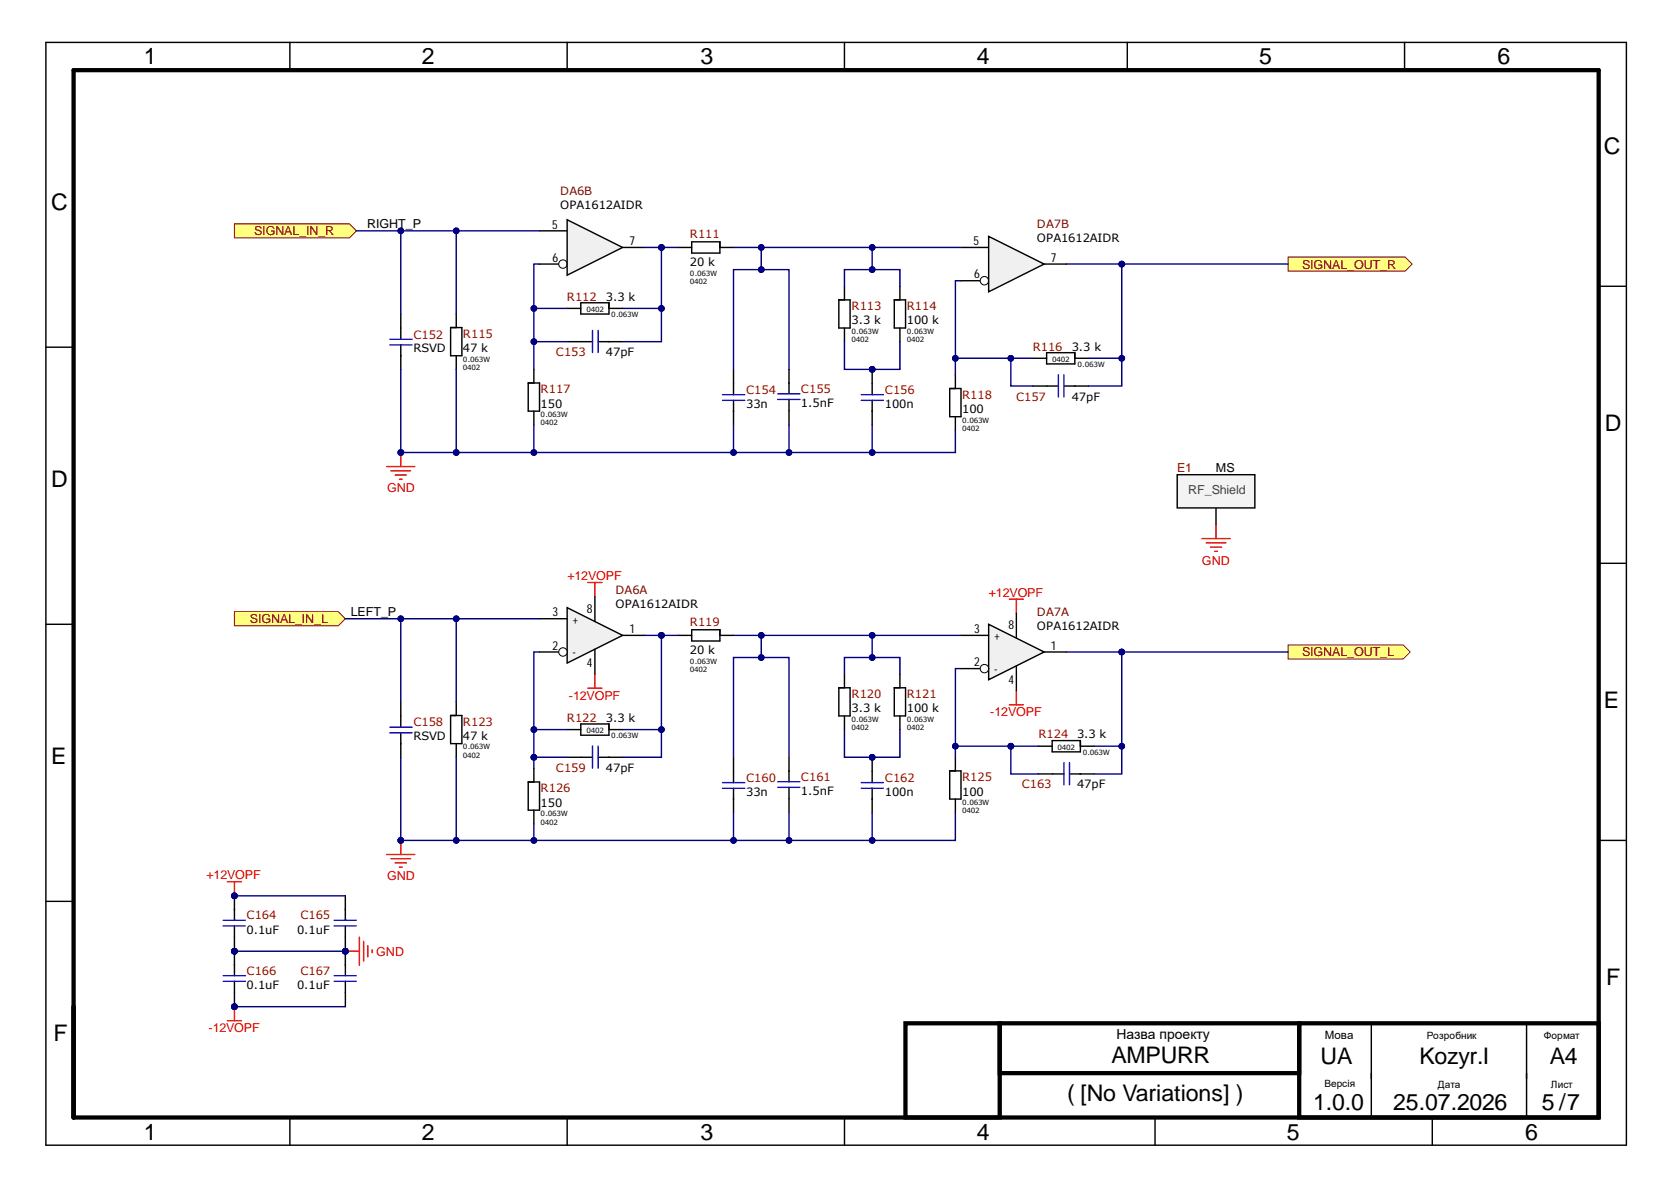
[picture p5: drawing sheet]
<svg xmlns="http://www.w3.org/2000/svg" width="297mm" height="210mm" viewBox="0 0 297 210" stroke-linecap="round" stroke-linejoin="round" font-family="sans-serif">
<defs><g id="words">
<g font-size="4.1">
<text x="25.5" y="11.4">1</text>
<text x="74.9" y="11.4">2</text>
<text x="124.3" y="11.4">3</text>
<text x="173.3" y="11.4">4</text>
<text x="223.4" y="11.4">5</text>
<text x="265.7" y="11.4">6</text>
<text x="284.6" y="27.4">C</text>
<text x="9.1" y="37.2">C</text>
<text x="284.8" y="76.4">D</text>
<text x="9.1" y="86.4">D</text>
<text x="284.6" y="125.7">E</text>
<text x="9.1" y="135.5">E</text>
<text x="285" y="174.8">F</text>
<text x="9.5" y="184.7">F</text>
<text x="197.2" y="188.6">AMPURR</text>
<text x="234.3" y="188.8">UA</text>
<text x="251.9" y="188.8">Kozyr.I</text>
<text x="275" y="188.8">A4</text>
<text x="189.3" y="195.3">( [No Variations] )</text>
<text x="233" y="197">1.0.0</text>
<text x="247.2" y="197">25.07.2026</text>
<text x="273.6" y="197">5 /7</text>
<text x="25.5" y="202.2">1</text>
<text x="74.9" y="202.2">2</text>
<text x="124.3" y="202.2">3</text>
<text x="173.3" y="202.2">4</text>
<text x="228.3" y="202.2">5</text>
<text x="270.6" y="202.2">6</text>
</g>
<text font-size="2.5" x="198.1" y="184.3">Назва проекту</text>
<g font-size="2.2" fill="#800000">
<text x="45.1" y="41.7">SIGNAL_IN_R</text>
<text x="231" y="47.7">SIGNAL_OUT_R</text>
<text x="44.3" y="110.6">SIGNAL_IN_L</text>
<text x="231" y="116.5">SIGNAL_OUT_L</text>
</g>
<g font-size="2.2">
<text x="65.1" y="40.5">RIGHT_P</text>
<text x="98" y="40.6">5</text>
<text x="98.1" y="46.4">6</text>
<text x="111.7" y="43.4">7</text>
<text x="172.8" y="43.4">5</text>
<text x="186.5" y="46.4">7</text>
<text x="172.8" y="49.4">6</text>
<text x="215.7" y="83.8">MS</text>
<text x="62.3" y="109.4">LEFT_P</text>
<text x="98.1" y="109.4">3</text>
<text x="101.6" y="110.6">+</text>
<text x="104.1" y="108.7">8</text>
<text x="111.7" y="112.3">1</text>
<text x="172.8" y="112.3">3</text>
<text x="176.4" y="113.5">+</text>
<text x="178.9" y="111.7">8</text>
<text x="98.1" y="115.3">2</text>
<text x="101.6" y="116.5">-</text>
<text x="104.1" y="118.4">4</text>
<text x="172.8" y="118.3">2</text>
<text x="176.4" y="119.4">-</text>
<text x="186.5" y="115.3">1</text>
<text x="178.9" y="121.4">4</text>
</g>
<text font-size="2.2" fill="#980000" x="208.9" y="83.8">E1</text>
<g font-size="2.2" fill="#f00">
<text x="68.7" y="87.3">GND</text>
<text x="213.3" y="100.2">GND</text>
<text x="100.7" y="103">+12VOPF</text>
<text x="175.5" y="105.9">+12VOPF</text>
<text x="100.9" y="124.2">-12VOPF</text>
<text x="175.7" y="127.1">-12VOPF</text>
<text x="36.6" y="156">+12VOPF</text>
<text x="68.7" y="156.2">GND</text>
<text x="66.7" y="169.6">GND</text>
<text x="37" y="183.2">-12VOPF</text>
</g>
<text font-size="2.2" fill="#434343" x="210.8" y="87.7">RF_Shield</text>
<g font-size="2" fill="#800000">
<text x="99.4" y="34.6">DA6B</text>
<text x="184" y="40.5">DA7B</text>
<text x="109.2" y="105.4">DA6A</text>
<text x="184" y="109.3">DA7A</text>
</g>
<g font-size="2">
<text x="99.4" y="37.1">OPA1612AIDR</text>
<text x="122.4" y="47.2">20 k</text>
<text x="184" y="43">OPA1612AIDR</text>
<text x="107.5" y="53.3">3.3 k</text>
<text x="151.1" y="57.6">3.3 k</text>
<text x="160.9" y="57.6">100 k</text>
<text x="73.3" y="62.5">RSVD</text>
<text x="82.1" y="62.5">47 k</text>
<text x="107.5" y="63.2">47pF</text>
<text x="190.2" y="62.2">3.3 k</text>
<text x="190.2" y="71.1">47pF</text>
<text x="95.9" y="72.4">150</text>
<text x="132.4" y="72.4">33n</text>
<text x="142.1" y="72.3">1.5nF</text>
<text x="157" y="72.4">100n</text>
<text x="170.7" y="73.3">100</text>
<text x="109.2" y="107.9">OPA1612AIDR</text>
<text x="184" y="111.8">OPA1612AIDR</text>
<text x="122.4" y="116.1">20 k</text>
<text x="73.3" y="131.4">RSVD</text>
<text x="82.1" y="131.3">47 k</text>
<text x="107.5" y="128.1">3.3 k</text>
<text x="151.1" y="126.4">3.3 k</text>
<text x="160.9" y="126.4">100 k</text>
<text x="191.1" y="131">3.3 k</text>
<text x="107.5" y="136.9">47pF</text>
<text x="95.9" y="143.1">150</text>
<text x="132.4" y="141.2">33n</text>
<text x="142.1" y="141.1">1.5nF</text>
<text x="157" y="141.2">100n</text>
<text x="170.7" y="141.2">100</text>
<text x="191.1" y="139.9">47pF</text>
<text x="43.7" y="165.7">0.1uF</text>
<text x="52.7" y="165.7">0.1uF</text>
<text x="43.7" y="175.5">0.1uF</text>
<text x="52.7" y="175.5">0.1uF</text>
<text x="235.1" y="184.3">Мова</text>
</g>
<g font-size="2" fill="#980000">
<text x="122.4" y="42.3">R111</text>
<text x="100.6" y="53.3">R112</text>
<text x="151.1" y="55">R113</text>
<text x="160.9" y="55">R114</text>
<text x="73.3" y="60.1">C152</text>
<text x="82.1" y="60">R115</text>
<text x="98.6" y="63.2">C153</text>
<text x="183.2" y="62.2">R116</text>
<text x="95.9" y="69.8">R117</text>
<text x="132.4" y="69.9">C154</text>
<text x="142.1" y="69.7">C155</text>
<text x="157" y="69.9">C156</text>
<text x="170.7" y="70.8">R118</text>
<text x="180.3" y="71.1">C157</text>
<text x="122.4" y="111.1">R119</text>
<text x="151.1" y="123.9">R120</text>
<text x="160.9" y="123.9">R121</text>
<text x="73.3" y="128.9">C158</text>
<text x="82.1" y="128.8">R123</text>
<text x="100.6" y="128.1">R122</text>
<text x="184.3" y="131">R124</text>
<text x="98.6" y="136.9">C159</text>
<text x="95.9" y="140.6">R126</text>
<text x="132.4" y="138.7">C160</text>
<text x="142.1" y="138.5">C161</text>
<text x="157" y="138.7">C162</text>
<text x="170.7" y="138.6">R125</text>
<text x="181.3" y="139.9">C163</text>
<text x="43.7" y="163.1">C164</text>
<text x="53.3" y="163.1">C165</text>
<text x="43.7" y="172.9">C166</text>
<text x="53.3" y="172.9">C167</text>
</g>
<g font-size="1.8">
<text x="253.2" y="184.3">Розробник</text>
<text x="273.9" y="184.3">Формат</text>
<text x="235" y="192.8">Версія</text>
<text x="255.2" y="193.1">Дата</text>
<text x="275.2" y="193">Лист</text>
</g>
<g font-size="1.3">
<text x="122.4" y="48.9">0.063W</text>
<text x="122.4" y="50.5">0402</text>
<text x="104.1" y="55.4">0402</text>
<text x="108.5" y="56.2">0.063W</text>
<text x="151.1" y="59.2">0.063W</text>
<text x="160.9" y="59.2">0.063W</text>
<text x="82.1" y="64.2">0.063W</text>
<text x="82.1" y="65.7">0402</text>
<text x="151.1" y="60.8">0402</text>
<text x="160.9" y="60.8">0402</text>
<text x="186.7" y="64.2">0402</text>
<text x="191.2" y="65.1">0.063W</text>
<text x="95.9" y="74">0.063W</text>
<text x="95.9" y="75.5">0402</text>
<text x="170.7" y="75">0.063W</text>
<text x="170.7" y="76.5">0402</text>
<text x="122.4" y="117.7">0.063W</text>
<text x="122.4" y="119.3">0402</text>
<text x="104.1" y="130.1">0402</text>
<text x="108.5" y="130.9">0.063W</text>
<text x="151.1" y="128.1">0.063W</text>
<text x="151.1" y="129.6">0402</text>
<text x="160.9" y="128.1">0.063W</text>
<text x="160.9" y="129.6">0402</text>
<text x="82.1" y="133">0.063W</text>
<text x="82.1" y="134.5">0402</text>
<text x="187.6" y="133">0402</text>
<text x="192.1" y="133.9">0.063W</text>
<text x="170.7" y="142.9">0.063W</text>
<text x="95.9" y="144.8">0.063W</text>
<text x="95.9" y="146.3">0402</text>
<text x="170.7" y="144.3">0402</text>
</g>
</g></defs>
<path d="M13.1 12.4h270.6v185.9h-270.6zM160.7 181.6h16.7v16.7h-16.7zM177.4 181.6h53.1v8.8h-53.1zM230.5 181.6h53.2v16.7h-53.2z" fill="none" stroke="#000" stroke-width=".76"/>
<g fill="none" stroke="#000" stroke-width=".25">
<path d="M8.1 7.5h280.5v195.7h-280.5zM51.4 7.5v4.9M100.6 7.5v4.9M149.8 7.5v4.9M190.2 12.4h4.9M200 7.5v4.9M249.2 7.5v4.9M283.7 50.8h4.9M8.1 61.6h5M283.7 100h4.9M8.1 110.8h5M8.1 159.9h5"/>
<path d="M283.7 149.1h4.9M51.4 198.3v4.9M100.6 198.3v4.9M149.8 198.3v4.9M205 198.3v4.9M243.3 181.6v16.7M254.1 198.3v4.9M270.9 181.6v16.7"/>
</g>
<path d="M41.6 39.7h20.4l1.2 1.3-1.2 1.2h-20.4z" fill-rule="evenodd" fill="#ffff80"/>
<path d="M41.6 39.7h20.4l1.2 1.3-1.2 1.2h-20.4z" fill="none" stroke="#800000" stroke-width=".18"/>
<path d="M228.6 45.6h20.7l1.3 1.3-1.3 1.2h-20.7z" fill-rule="evenodd" fill="#ffff80"/>
<path d="M228.6 45.6h20.7l1.3 1.3-1.3 1.2h-20.7z" fill="none" stroke="#800000" stroke-width=".18"/>
<path d="M41.6 108.5h18.4l1.3 1.3-1.3 1.2h-18.4z" fill-rule="evenodd" fill="#ffff80"/>
<path d="M41.6 108.5h18.4l1.3 1.3-1.3 1.2h-18.4z" fill="none" stroke="#800000" stroke-width=".18"/>
<circle cx="61.3" cy="168.8" r=".5" fill="#000080"/>
<circle cx="61.3" cy="168.8" r=".5" fill="none" stroke="#000080" stroke-width=".18"/>
<path d="M61.3 168.8v2.5M61.3 176.1v2.5" fill="none" stroke="#000" stroke-width=".25"/>
<circle cx="61.3" cy="168.8" r=".5" fill="#000080"/>
<circle cx="61.3" cy="168.8" r=".5" fill="none" stroke="#000080" stroke-width=".18"/>
<path d="M61.3 171.1v2M61.3 174.1v2" fill="none" stroke="#000" stroke-width=".25"/>
<path d="M59.3 174.1h3.9M59.3 173.1h3.9" fill="none" stroke="#150cd4" stroke-width=".25"/>
<circle cx="61.3" cy="168.8" r=".5" fill="#000080"/>
<circle cx="61.3" cy="168.8" r=".5" fill="none" stroke="#000080" stroke-width=".18"/>
<path d="M61.3 166.3v2.5" fill="none" stroke="#000" stroke-width=".25"/>
<circle cx="61.3" cy="168.8" r=".5" fill="#000080"/>
<circle cx="61.3" cy="168.8" r=".5" fill="none" stroke="#000080" stroke-width=".18"/>
<path d="M61.3 158.9v4.4M61.3 164.3v2" fill="none" stroke="#000" stroke-width=".25"/>
<path d="M59.3 164.3h3.9M59.3 163.3h3.9" fill="none" stroke="#150cd4" stroke-width=".25"/>
<path d="M41.6 178.6v2.5M40.3 181.1h2.5" fill="none" stroke="#f00" stroke-width=".25"/>
<circle cx="41.6" cy="178.6" r=".5" fill="#000080"/>
<circle cx="41.6" cy="178.6" r=".5" fill="none" stroke="#000080" stroke-width=".18"/>
<path d="M40.3 156.4h2.5M41.6 156.4v2.5" fill="none" stroke="#f00" stroke-width=".25"/>
<circle cx="41.6" cy="158.9" r=".5" fill="#000080"/>
<circle cx="41.6" cy="158.9" r=".5" fill="none" stroke="#000080" stroke-width=".18"/>
<circle cx="41.6" cy="178.6" r=".5" fill="#000080"/>
<circle cx="41.6" cy="178.6" r=".5" fill="none" stroke="#000080" stroke-width=".18"/>
<circle cx="41.6" cy="168.8" r=".5" fill="#000080"/>
<circle cx="41.6" cy="168.8" r=".5" fill="none" stroke="#000080" stroke-width=".18"/>
<path d="M41.6 176.1v2.5" fill="none" stroke="#000" stroke-width=".25"/>
<circle cx="41.6" cy="178.6" r=".5" fill="#000080"/>
<circle cx="41.6" cy="178.6" r=".5" fill="none" stroke="#000080" stroke-width=".18"/>
<path d="M41.6 168.8v2.5" fill="none" stroke="#000" stroke-width=".25"/>
<circle cx="41.6" cy="168.8" r=".5" fill="#000080"/>
<circle cx="41.6" cy="168.8" r=".5" fill="none" stroke="#000080" stroke-width=".18"/>
<path d="M41.6 171.1v2M41.6 174.1v2" fill="none" stroke="#000" stroke-width=".25"/>
<path d="M39.6 174.1h3.9M39.6 173.1h3.9" fill="none" stroke="#150cd4" stroke-width=".25"/>
<circle cx="41.6" cy="168.8" r=".5" fill="#000080"/>
<circle cx="41.6" cy="168.8" r=".5" fill="none" stroke="#000080" stroke-width=".18"/>
<circle cx="41.6" cy="158.9" r=".5" fill="#000080"/>
<circle cx="41.6" cy="158.9" r=".5" fill="none" stroke="#000080" stroke-width=".18"/>
<path d="M41.6 166.3v2.5" fill="none" stroke="#000" stroke-width=".25"/>
<circle cx="41.6" cy="168.8" r=".5" fill="#000080"/>
<circle cx="41.6" cy="168.8" r=".5" fill="none" stroke="#000080" stroke-width=".18"/>
<path d="M41.6 158.9v2.5" fill="none" stroke="#000" stroke-width=".25"/>
<circle cx="41.6" cy="158.9" r=".5" fill="#000080"/>
<circle cx="41.6" cy="158.9" r=".5" fill="none" stroke="#000080" stroke-width=".18"/>
<path d="M41.6 161.3v2M41.6 164.3v2" fill="none" stroke="#000" stroke-width=".25"/>
<path d="M39.6 164.3h3.9M39.6 163.3h3.9" fill="none" stroke="#150cd4" stroke-width=".25"/>
<path d="M179.1 106.3h2.5M180.3 106.3v2.5M179.1 125.1h2.5M180.3 122.6v2.5" fill="none" stroke="#f00" stroke-width=".25"/>
<path d="M175.4 110.8l9.9 4.9-9.9 4.9z" fill="#f0f0f0"/>
<path d="M170.5 118.6h4.9M175.4 110.8l9.9 4.9-9.9 4.9z" fill="none" stroke="#000" stroke-width=".25"/>
<circle cx="174.7" cy="118.6" r=".75" fill="#f8fcff"/>
<circle cx="174.7" cy="118.6" r=".75" fill="none" stroke="#000" stroke-width=".18"/>
<path d="M170.5 112.7h4.9M180.3 108.8v4.4M180.3 118.1v4.5M185.3 115.7h3.9" fill="none" stroke="#000" stroke-width=".25"/>
<path d="M68.6 82.8h5M69.4 83.5h3.5M70.1 84.3h2M70.9 85h.5M71.1 80.3v2.5" fill="none" stroke="#f00" stroke-width=".25"/>
<circle cx="71.1" cy="80.3" r=".5" fill="#000080"/>
<circle cx="71.1" cy="80.3" r=".5" fill="none" stroke="#000080" stroke-width=".18"/>
<path d="M71.1 55.7v4.5M80 58.1h2v5h-2zM81 55.7v2.4M100.6 54.7h2.4M103.1 53.7h5v2h-5zM108.1 54.7h2.4M71.1 61.2v4.3M81 63.1v2.4M93.7 68h2v5h-2zM94.7 65.5v2.4M94.7 73v2.4" fill="none" stroke="#000" stroke-width=".25"/>
<path d="M69.2 60.2h3.9M69.2 61.2h3.9" fill="none" stroke="#150cd4" stroke-width=".25"/>
<path d="M61.3 168.8h2.5M63.8 166.3v5M64.5 167v3.5M65.3 167.8v2M66 168.5v.5" fill="none" stroke="#f00" stroke-width=".25"/>
<circle cx="61.3" cy="168.8" r=".5" fill="#000080"/>
<circle cx="61.3" cy="168.8" r=".5" fill="none" stroke="#000080" stroke-width=".18"/>
<path d="M95.7 46.9h4.9" fill="none" stroke="#000" stroke-width=".25"/>
<circle cx="99.9" cy="46.9" r=".75" fill="#f8fcff"/>
<circle cx="99.9" cy="46.9" r=".75" fill="none" stroke="#000" stroke-width=".18"/>
<path d="M95.7 41h4.9M110.5 43.9h3.9" fill="none" stroke="#000" stroke-width=".25"/>
<path d="M100.6 39l9.9 4.9-9.9 4.9z" fill="#f0f0f0"/>
<g fill="none" stroke="#000" stroke-width=".25">
<path d="M100.6 39l9.9 4.9-9.9 4.9zM120.3 43.9h2.4M122.7 42.9h5v2h-5zM127.7 43.9h2.5M148.8 53.2h2v5h-2zM149.8 50.8v2.4M149.8 58.2v2.4M158.7 53.2h2v5h-2zM159.7 50.8v2.4M159.7 58.2v2.4M170.5 49.8h4.9M140 65.5v4.4"/>
<path d="M140 70.9v4.5M168.5 68.9h2v5h-2zM169.5 66.5v2.4M169.5 73.9v2.5M183.3 63.6h2.4M185.7 62.6h5v2h-5zM190.7 63.6h2.4"/>
</g>
<path d="M138 70.9h3.9M138 69.9h3.9" fill="none" stroke="#150cd4" stroke-width=".25"/>
<path d="M104.3 103.4h2.5M105.6 103.4v2.5M105.6 119.6v2.5M104.3 122.1h2.5" fill="none" stroke="#f00" stroke-width=".25"/>
<circle cx="174.7" cy="49.8" r=".75" fill="#f8fcff"/>
<circle cx="174.7" cy="49.8" r=".75" fill="none" stroke="#000" stroke-width=".18"/>
<path d="M170.5 43.9h4.9M185.3 46.9h3.9" fill="none" stroke="#000" stroke-width=".25"/>
<path d="M175.4 41.9l9.9 5-9.9 4.9z" fill="#f0f0f0"/>
<path d="M175.4 41.9l9.9 5-9.9 4.9z" fill="none" stroke="#000" stroke-width=".25"/>
<path d="M68.6 151.6h5M69.4 152.4h3.5M70.1 153.1h2M70.9 153.9h.5M71.1 149.1v2.5" fill="none" stroke="#f00" stroke-width=".25"/>
<circle cx="71.1" cy="149.1" r=".5" fill="#000080"/>
<circle cx="71.1" cy="149.1" r=".5" fill="none" stroke="#000080" stroke-width=".18"/>
<path d="M71.1 124.5v4.5M71.1 130v4.4M80 127h2v4.9h-2zM81 124.5v2.4M81 132v2.4M93.7 138.8h2v4.9h-2zM94.7 136.3v2.4M100.6 129.5h2.4M103.1 128.5h5v2h-5zM108.1 129.5h2.4M94.7 143.8v2.4" fill="none" stroke="#000" stroke-width=".25"/>
<path d="M69.2 129h3.9M69.2 130h3.9" fill="none" stroke="#150cd4" stroke-width=".25"/>
<path d="M100.6 107.8l9.9 4.9-9.9 4.9z" fill="#f0f0f0"/>
<path d="M95.7 115.7h4.9M100.6 107.8l9.9 4.9-9.9 4.9z" fill="none" stroke="#000" stroke-width=".25"/>
<circle cx="99.9" cy="115.7" r=".75" fill="#f8fcff"/>
<circle cx="99.9" cy="115.7" r=".75" fill="none" stroke="#000" stroke-width=".18"/>
<g fill="none" stroke="#000" stroke-width=".25">
<path d="M100.6 60.6h4.5M106.1 60.6h4.4M130.2 65.5v4.5M130.2 71v4.4M183.3 68.5h4.5M188.8 68.5h4.3M95.7 109.8h4.9M105.6 105.9v4.4M105.6 115.2v4.4M110.5 112.7h3.9M120.3 112.7h2.4M122.7 111.7h5v2h-5z"/>
<path d="M127.7 112.7h2.5M149.8 119.6v2.4M159.7 119.6v2.4M100.6 134.4h4.5M106.1 134.4h4.4M130.2 134.4v4.5M130.2 139.9v4.3M140 134.4v4.3M140 139.7v4.5M148.8 122h2v5h-2zM149.8 127v2.5M158.7 122h2v5h-2z"/>
<path d="M159.7 127v2.5M168.5 136.8h2v5h-2zM169.5 134.4v2.4M184.3 132.4h2.4M184.3 137.3h4.5M186.7 131.4h5v2h-5zM189.8 137.3h4.3M191.7 132.4h2.4M169.5 141.8v2.4"/>
</g>
<g fill="none" stroke="#150cd4" stroke-width=".25">
<path d="M105.1 58.6v4M106.1 58.6v4M128.2 70h4M128.2 71h4M187.8 66.5v3.9M188.8 66.5v3.9M105.1 132.4v3.9M106.1 132.4v3.9M128.2 138.9h4M128.2 139.9h4M138 139.7h3.9M138 138.7h3.9"/>
<path d="M188.8 135.3v4M189.8 135.3v4"/>
</g>
<circle cx="154.8" cy="65.5" r=".5" fill="#000080"/>
<circle cx="154.8" cy="65.5" r=".5" fill="none" stroke="#000080" stroke-width=".18"/>
<path d="M154.8 65.5v2.5" fill="none" stroke="#000" stroke-width=".25"/>
<circle cx="154.8" cy="65.5" r=".5" fill="#000080"/>
<circle cx="154.8" cy="65.5" r=".5" fill="none" stroke="#000080" stroke-width=".18"/>
<path d="M154.8 68v2M154.8 71v4.4" fill="none" stroke="#000" stroke-width=".25"/>
<path d="M152.8 70h4M152.8 71h4" fill="none" stroke="#150cd4" stroke-width=".25"/>
<circle cx="154.8" cy="134.4" r=".5" fill="#000080"/>
<circle cx="154.8" cy="134.4" r=".5" fill="none" stroke="#000080" stroke-width=".18"/>
<path d="M154.8 134.4v2.5" fill="none" stroke="#000" stroke-width=".25"/>
<circle cx="154.8" cy="134.4" r=".5" fill="#000080"/>
<circle cx="154.8" cy="134.4" r=".5" fill="none" stroke="#000080" stroke-width=".18"/>
<path d="M154.8 136.9v2M154.8 139.9v4.3" fill="none" stroke="#000" stroke-width=".25"/>
<path d="M152.8 138.9h4M152.8 139.9h4" fill="none" stroke="#150cd4" stroke-width=".25"/>
<path d="M228.6 114.4h20.4l1.2 1.3-1.2 1.2h-20.4z" fill-rule="evenodd" fill="#ffff80"/>
<path d="M228.6 114.4h20.4l1.2 1.3-1.2 1.2h-20.4z" fill="none" stroke="#800000" stroke-width=".18"/>
<path d="M215.8 90.1v3" fill="none" stroke="#000" stroke-width=".25"/>
<path d="M208.9 84.2h13.8v5.9h-13.8z" fill-rule="evenodd" fill="#f3f3f3"/>
<path d="M208.9 84.2h13.8v5.9h-13.8z" fill="none" stroke="#000" stroke-width=".25"/>
<path d="M213.3 95.6h5M214 96.3h3.5M214.8 97.1h2M215.5 97.8h.5M215.8 93.1v2.5" fill="none" stroke="#f00" stroke-width=".25"/>
<path d="M41.6 178.6h19.7" fill="none" stroke="#000080" stroke-width=".25"/>
<circle cx="41.6" cy="178.6" r=".5" fill="#000080"/>
<circle cx="41.6" cy="178.6" r=".5" fill="none" stroke="#000080" stroke-width=".18"/>
<path d="M41.6 158.9h19.7" fill="none" stroke="#000080" stroke-width=".25"/>
<circle cx="41.6" cy="158.9" r=".5" fill="#000080"/>
<circle cx="41.6" cy="158.9" r=".5" fill="none" stroke="#000080" stroke-width=".18"/>
<path d="M41.6 168.8h19.7" fill="none" stroke="#000080" stroke-width=".25"/>
<circle cx="61.3" cy="168.8" r=".5" fill="#000080"/>
<circle cx="61.3" cy="168.8" r=".5" fill="none" stroke="#000080" stroke-width=".18"/>
<circle cx="41.6" cy="168.8" r=".5" fill="#000080"/>
<circle cx="41.6" cy="168.8" r=".5" fill="none" stroke="#000080" stroke-width=".18"/>
<path d="M71.1 65.5v14.8" fill="none" stroke="#000080" stroke-width=".25"/>
<circle cx="71.1" cy="80.3" r=".5" fill="#000080"/>
<circle cx="71.1" cy="80.3" r=".5" fill="none" stroke="#000080" stroke-width=".18"/>
<path d="M71.1 41v14.7" fill="none" stroke="#000080" stroke-width=".25"/>
<circle cx="71.1" cy="41" r=".5" fill="#000080"/>
<circle cx="71.1" cy="41" r=".5" fill="none" stroke="#000080" stroke-width=".18"/>
<path d="M199 46.9h29.6" fill="none" stroke="#000080" stroke-width=".25"/>
<circle cx="199" cy="46.9" r=".5" fill="#000080"/>
<circle cx="199" cy="46.9" r=".5" fill="none" stroke="#000080" stroke-width=".18"/>
<path d="M117.4 43.9v10.8h-6.9" fill="none" stroke="#000080" stroke-width=".25"/>
<circle cx="117.4" cy="54.7" r=".5" fill="#000080"/>
<circle cx="117.4" cy="54.7" r=".5" fill="none" stroke="#000080" stroke-width=".18"/>
<circle cx="117.4" cy="43.9" r=".5" fill="#000080"/>
<circle cx="117.4" cy="43.9" r=".5" fill="none" stroke="#000080" stroke-width=".18"/>
<path d="M95.7 46.9h-1v18.6" fill="none" stroke="#000080" stroke-width=".25"/>
<circle cx="94.7" cy="60.6" r=".5" fill="#000080"/>
<circle cx="94.7" cy="60.6" r=".5" fill="none" stroke="#000080" stroke-width=".18"/>
<circle cx="94.7" cy="54.7" r=".5" fill="#000080"/>
<circle cx="94.7" cy="54.7" r=".5" fill="none" stroke="#000080" stroke-width=".18"/>
<path d="M130.2 43.9h40.3" fill="none" stroke="#000080" stroke-width=".25"/>
<circle cx="135.1" cy="43.9" r=".5" fill="#000080"/>
<circle cx="135.1" cy="43.9" r=".5" fill="none" stroke="#000080" stroke-width=".18"/>
<circle cx="154.8" cy="43.9" r=".5" fill="#000080"/>
<circle cx="154.8" cy="43.9" r=".5" fill="none" stroke="#000080" stroke-width=".18"/>
<path d="M169.5 76.4v3.9h-98.4" fill="none" stroke="#000080" stroke-width=".25"/>
<circle cx="71.1" cy="80.3" r=".5" fill="#000080"/>
<circle cx="71.1" cy="80.3" r=".5" fill="none" stroke="#000080" stroke-width=".18"/>
<circle cx="81" cy="80.3" r=".5" fill="#000080"/>
<circle cx="81" cy="80.3" r=".5" fill="none" stroke="#000080" stroke-width=".18"/>
<circle cx="94.7" cy="80.3" r=".5" fill="#000080"/>
<circle cx="94.7" cy="80.3" r=".5" fill="none" stroke="#000080" stroke-width=".18"/>
<circle cx="130.2" cy="80.3" r=".5" fill="#000080"/>
<circle cx="130.2" cy="80.3" r=".5" fill="none" stroke="#000080" stroke-width=".18"/>
<circle cx="140" cy="80.3" r=".5" fill="#000080"/>
<circle cx="140" cy="80.3" r=".5" fill="none" stroke="#000080" stroke-width=".18"/>
<circle cx="154.8" cy="80.3" r=".5" fill="#000080"/>
<circle cx="154.8" cy="80.3" r=".5" fill="none" stroke="#000080" stroke-width=".18"/>
<path d="M117.4 43.9h2.9" fill="none" stroke="#000080" stroke-width=".25"/>
<circle cx="117.4" cy="43.9" r=".5" fill="#000080"/>
<circle cx="117.4" cy="43.9" r=".5" fill="none" stroke="#000080" stroke-width=".18"/>
<path d="M130.2 75.4v4.9" fill="none" stroke="#000080" stroke-width=".25"/>
<circle cx="130.2" cy="80.3" r=".5" fill="#000080"/>
<circle cx="130.2" cy="80.3" r=".5" fill="none" stroke="#000080" stroke-width=".18"/>
<path d="M140 75.4v4.9" fill="none" stroke="#000080" stroke-width=".25"/>
<circle cx="140" cy="80.3" r=".5" fill="#000080"/>
<circle cx="140" cy="80.3" r=".5" fill="none" stroke="#000080" stroke-width=".18"/>
<path d="M135.1 43.9v3.9" fill="none" stroke="#000080" stroke-width=".25"/>
<circle cx="135.1" cy="47.8" r=".5" fill="#000080"/>
<circle cx="135.1" cy="47.8" r=".5" fill="none" stroke="#000080" stroke-width=".18"/>
<circle cx="135.1" cy="43.9" r=".5" fill="#000080"/>
<circle cx="135.1" cy="43.9" r=".5" fill="none" stroke="#000080" stroke-width=".18"/>
<path d="M149.8 50.8v-3h9.9v3" fill="none" stroke="#000080" stroke-width=".25"/>
<circle cx="154.8" cy="47.8" r=".5" fill="#000080"/>
<circle cx="154.8" cy="47.8" r=".5" fill="none" stroke="#000080" stroke-width=".18"/>
<path d="M130.2 65.5v-17.7h9.8v17.7" fill="none" stroke="#000080" stroke-width=".25"/>
<circle cx="135.1" cy="47.8" r=".5" fill="#000080"/>
<circle cx="135.1" cy="47.8" r=".5" fill="none" stroke="#000080" stroke-width=".18"/>
<path d="M154.8 43.9v3.9" fill="none" stroke="#000080" stroke-width=".25"/>
<circle cx="154.8" cy="47.8" r=".5" fill="#000080"/>
<circle cx="154.8" cy="47.8" r=".5" fill="none" stroke="#000080" stroke-width=".18"/>
<circle cx="154.8" cy="43.9" r=".5" fill="#000080"/>
<circle cx="154.8" cy="43.9" r=".5" fill="none" stroke="#000080" stroke-width=".18"/>
<path d="M169.5 63.6v2.9" fill="none" stroke="#000080" stroke-width=".25"/>
<circle cx="169.5" cy="63.6" r=".5" fill="#000080"/>
<circle cx="169.5" cy="63.6" r=".5" fill="none" stroke="#000080" stroke-width=".18"/>
<path d="M170.5 49.8h-1v13.8h13.8" fill="none" stroke="#000080" stroke-width=".25"/>
<circle cx="179.4" cy="63.6" r=".5" fill="#000080"/>
<circle cx="179.4" cy="63.6" r=".5" fill="none" stroke="#000080" stroke-width=".18"/>
<circle cx="169.5" cy="63.6" r=".5" fill="#000080"/>
<circle cx="169.5" cy="63.6" r=".5" fill="none" stroke="#000080" stroke-width=".18"/>
<path d="M189.2 46.9h9.8" fill="none" stroke="#000080" stroke-width=".25"/>
<circle cx="199" cy="46.9" r=".5" fill="#000080"/>
<circle cx="199" cy="46.9" r=".5" fill="none" stroke="#000080" stroke-width=".18"/>
<path d="M199 46.9v16.7h-5.9" fill="none" stroke="#000080" stroke-width=".25"/>
<circle cx="199" cy="46.9" r=".5" fill="#000080"/>
<circle cx="199" cy="46.9" r=".5" fill="none" stroke="#000080" stroke-width=".18"/>
<circle cx="199" cy="63.6" r=".5" fill="#000080"/>
<circle cx="199" cy="63.6" r=".5" fill="none" stroke="#000080" stroke-width=".18"/>
<path d="M94.7 75.4v4.9" fill="none" stroke="#000080" stroke-width=".25"/>
<circle cx="94.7" cy="80.3" r=".5" fill="#000080"/>
<circle cx="94.7" cy="80.3" r=".5" fill="none" stroke="#000080" stroke-width=".18"/>
<path d="M114.4 43.9h3" fill="none" stroke="#000080" stroke-width=".25"/>
<circle cx="117.4" cy="43.9" r=".5" fill="#000080"/>
<circle cx="117.4" cy="43.9" r=".5" fill="none" stroke="#000080" stroke-width=".18"/>
<path d="M61.3 109.8h34.4" fill="none" stroke="#000080" stroke-width=".25"/>
<circle cx="81" cy="109.8" r=".5" fill="#000080"/>
<circle cx="81" cy="109.8" r=".5" fill="none" stroke="#000080" stroke-width=".18"/>
<circle cx="71.1" cy="109.8" r=".5" fill="#000080"/>
<circle cx="71.1" cy="109.8" r=".5" fill="none" stroke="#000080" stroke-width=".18"/>
<path d="M71.1 134.4v14.7" fill="none" stroke="#000080" stroke-width=".25"/>
<circle cx="71.1" cy="149.1" r=".5" fill="#000080"/>
<circle cx="71.1" cy="149.1" r=".5" fill="none" stroke="#000080" stroke-width=".18"/>
<path d="M71.1 109.8v14.7" fill="none" stroke="#000080" stroke-width=".25"/>
<circle cx="71.1" cy="109.8" r=".5" fill="#000080"/>
<circle cx="71.1" cy="109.8" r=".5" fill="none" stroke="#000080" stroke-width=".18"/>
<path d="M199 115.7h29.6" fill="none" stroke="#000080" stroke-width=".25"/>
<circle cx="199" cy="115.7" r=".5" fill="#000080"/>
<circle cx="199" cy="115.7" r=".5" fill="none" stroke="#000080" stroke-width=".18"/>
<path d="M95.7 115.7h-1v18.7" fill="none" stroke="#000080" stroke-width=".25"/>
<circle cx="94.7" cy="134.4" r=".5" fill="#000080"/>
<circle cx="94.7" cy="134.4" r=".5" fill="none" stroke="#000080" stroke-width=".18"/>
<circle cx="94.7" cy="129.4" r=".5" fill="#000080"/>
<circle cx="94.7" cy="129.4" r=".5" fill="none" stroke="#000080" stroke-width=".18"/>
<path d="M130.2 112.7h40.3" fill="none" stroke="#000080" stroke-width=".25"/>
<circle cx="135.1" cy="112.7" r=".5" fill="#000080"/>
<circle cx="135.1" cy="112.7" r=".5" fill="none" stroke="#000080" stroke-width=".18"/>
<circle cx="154.8" cy="112.7" r=".5" fill="#000080"/>
<circle cx="154.8" cy="112.7" r=".5" fill="none" stroke="#000080" stroke-width=".18"/>
<path d="M169.5 144.2v4.9h-98.4" fill="none" stroke="#000080" stroke-width=".25"/>
<circle cx="71.1" cy="149.1" r=".5" fill="#000080"/>
<circle cx="71.1" cy="149.1" r=".5" fill="none" stroke="#000080" stroke-width=".18"/>
<circle cx="81" cy="149.1" r=".5" fill="#000080"/>
<circle cx="81" cy="149.1" r=".5" fill="none" stroke="#000080" stroke-width=".18"/>
<circle cx="94.7" cy="149.1" r=".5" fill="#000080"/>
<circle cx="94.7" cy="149.1" r=".5" fill="none" stroke="#000080" stroke-width=".18"/>
<circle cx="130.2" cy="149.1" r=".5" fill="#000080"/>
<circle cx="130.2" cy="149.1" r=".5" fill="none" stroke="#000080" stroke-width=".18"/>
<circle cx="140" cy="149.1" r=".5" fill="#000080"/>
<circle cx="140" cy="149.1" r=".5" fill="none" stroke="#000080" stroke-width=".18"/>
<circle cx="154.8" cy="149.1" r=".5" fill="#000080"/>
<circle cx="154.8" cy="149.1" r=".5" fill="none" stroke="#000080" stroke-width=".18"/>
<path d="M117.4 112.7h2.9" fill="none" stroke="#000080" stroke-width=".25"/>
<circle cx="117.4" cy="112.7" r=".5" fill="#000080"/>
<circle cx="117.4" cy="112.7" r=".5" fill="none" stroke="#000080" stroke-width=".18"/>
<path d="M130.2 144.2v4.9" fill="none" stroke="#000080" stroke-width=".25"/>
<circle cx="130.2" cy="149.1" r=".5" fill="#000080"/>
<circle cx="130.2" cy="149.1" r=".5" fill="none" stroke="#000080" stroke-width=".18"/>
<path d="M140 144.2v4.9" fill="none" stroke="#000080" stroke-width=".25"/>
<circle cx="140" cy="149.1" r=".5" fill="#000080"/>
<circle cx="140" cy="149.1" r=".5" fill="none" stroke="#000080" stroke-width=".18"/>
<path d="M135.1 112.7v4" fill="none" stroke="#000080" stroke-width=".25"/>
<circle cx="135.1" cy="116.7" r=".5" fill="#000080"/>
<circle cx="135.1" cy="116.7" r=".5" fill="none" stroke="#000080" stroke-width=".18"/>
<circle cx="135.1" cy="112.7" r=".5" fill="#000080"/>
<circle cx="135.1" cy="112.7" r=".5" fill="none" stroke="#000080" stroke-width=".18"/>
<path d="M149.8 119.6v-2.9h9.9v2.9" fill="none" stroke="#000080" stroke-width=".25"/>
<circle cx="154.8" cy="116.7" r=".5" fill="#000080"/>
<circle cx="154.8" cy="116.7" r=".5" fill="none" stroke="#000080" stroke-width=".18"/>
<path d="M130.2 134.4v-17.7h9.8v17.7" fill="none" stroke="#000080" stroke-width=".25"/>
<circle cx="135.1" cy="116.7" r=".5" fill="#000080"/>
<circle cx="135.1" cy="116.7" r=".5" fill="none" stroke="#000080" stroke-width=".18"/>
<path d="M154.8 112.7v4" fill="none" stroke="#000080" stroke-width=".25"/>
<circle cx="154.8" cy="116.7" r=".5" fill="#000080"/>
<circle cx="154.8" cy="116.7" r=".5" fill="none" stroke="#000080" stroke-width=".18"/>
<circle cx="154.8" cy="112.7" r=".5" fill="#000080"/>
<circle cx="154.8" cy="112.7" r=".5" fill="none" stroke="#000080" stroke-width=".18"/>
<path d="M169.5 132.4v2" fill="none" stroke="#000080" stroke-width=".25"/>
<circle cx="169.5" cy="132.4" r=".5" fill="#000080"/>
<circle cx="169.5" cy="132.4" r=".5" fill="none" stroke="#000080" stroke-width=".18"/>
<path d="M170.5 118.6h-1v13.8h9.9" fill="none" stroke="#000080" stroke-width=".25"/>
<circle cx="179.4" cy="132.4" r=".5" fill="#000080"/>
<circle cx="179.4" cy="132.4" r=".5" fill="none" stroke="#000080" stroke-width=".18"/>
<circle cx="169.5" cy="132.4" r=".5" fill="#000080"/>
<circle cx="169.5" cy="132.4" r=".5" fill="none" stroke="#000080" stroke-width=".18"/>
<path d="M189.2 115.7h9.8" fill="none" stroke="#000080" stroke-width=".25"/>
<circle cx="199" cy="115.7" r=".5" fill="#000080"/>
<circle cx="199" cy="115.7" r=".5" fill="none" stroke="#000080" stroke-width=".18"/>
<path d="M199 115.7v16.7h-4.9" fill="none" stroke="#000080" stroke-width=".25"/>
<circle cx="199" cy="115.7" r=".5" fill="#000080"/>
<circle cx="199" cy="115.7" r=".5" fill="none" stroke="#000080" stroke-width=".18"/>
<circle cx="199" cy="132.4" r=".5" fill="#000080"/>
<circle cx="199" cy="132.4" r=".5" fill="none" stroke="#000080" stroke-width=".18"/>
<path d="M94.7 146.2v2.9" fill="none" stroke="#000080" stroke-width=".25"/>
<circle cx="94.7" cy="149.1" r=".5" fill="#000080"/>
<circle cx="94.7" cy="149.1" r=".5" fill="none" stroke="#000080" stroke-width=".18"/>
<path d="M114.4 112.7h3" fill="none" stroke="#000080" stroke-width=".25"/>
<circle cx="117.4" cy="112.7" r=".5" fill="#000080"/>
<circle cx="117.4" cy="112.7" r=".5" fill="none" stroke="#000080" stroke-width=".18"/>
<path d="M81 134.4v14.7" fill="none" stroke="#000080" stroke-width=".25"/>
<circle cx="81" cy="149.1" r=".5" fill="#000080"/>
<circle cx="81" cy="149.1" r=".5" fill="none" stroke="#000080" stroke-width=".18"/>
<path d="M81 109.8v14.7" fill="none" stroke="#000080" stroke-width=".25"/>
<circle cx="81" cy="109.8" r=".5" fill="#000080"/>
<circle cx="81" cy="109.8" r=".5" fill="none" stroke="#000080" stroke-width=".18"/>
<path d="M81 65.5v14.8" fill="none" stroke="#000080" stroke-width=".25"/>
<circle cx="81" cy="80.3" r=".5" fill="#000080"/>
<circle cx="81" cy="80.3" r=".5" fill="none" stroke="#000080" stroke-width=".18"/>
<path d="M81 41v14.7" fill="none" stroke="#000080" stroke-width=".25"/>
<circle cx="81" cy="41" r=".5" fill="#000080"/>
<circle cx="81" cy="41" r=".5" fill="none" stroke="#000080" stroke-width=".18"/>
<path d="M63.2 41h32.5" fill="none" stroke="#000080" stroke-width=".25"/>
<circle cx="81" cy="41" r=".5" fill="#000080"/>
<circle cx="81" cy="41" r=".5" fill="none" stroke="#000080" stroke-width=".18"/>
<circle cx="71.1" cy="41" r=".5" fill="#000080"/>
<circle cx="71.1" cy="41" r=".5" fill="none" stroke="#000080" stroke-width=".18"/>
<path d="M94.7 54.7h5.9" fill="none" stroke="#000080" stroke-width=".25"/>
<circle cx="94.7" cy="54.7" r=".5" fill="#000080"/>
<circle cx="94.7" cy="54.7" r=".5" fill="none" stroke="#000080" stroke-width=".18"/>
<path d="M117.4 54.7v5.9h-6.9" fill="none" stroke="#000080" stroke-width=".25"/>
<circle cx="117.4" cy="54.7" r=".5" fill="#000080"/>
<circle cx="117.4" cy="54.7" r=".5" fill="none" stroke="#000080" stroke-width=".18"/>
<path d="M94.7 60.6h5.9" fill="none" stroke="#000080" stroke-width=".25"/>
<circle cx="94.7" cy="60.6" r=".5" fill="#000080"/>
<circle cx="94.7" cy="60.6" r=".5" fill="none" stroke="#000080" stroke-width=".18"/>
<path d="M179.4 63.6v4.9h3.9" fill="none" stroke="#000080" stroke-width=".25"/>
<circle cx="179.4" cy="63.6" r=".5" fill="#000080"/>
<circle cx="179.4" cy="63.6" r=".5" fill="none" stroke="#000080" stroke-width=".18"/>
<path d="M199 63.6v4.9h-5.9" fill="none" stroke="#000080" stroke-width=".25"/>
<circle cx="199" cy="63.6" r=".5" fill="#000080"/>
<circle cx="199" cy="63.6" r=".5" fill="none" stroke="#000080" stroke-width=".18"/>
<path d="M199 132.4v4.9h-4.9" fill="none" stroke="#000080" stroke-width=".25"/>
<circle cx="199" cy="132.4" r=".5" fill="#000080"/>
<circle cx="199" cy="132.4" r=".5" fill="none" stroke="#000080" stroke-width=".18"/>
<path d="M179.4 132.4h4.9" fill="none" stroke="#000080" stroke-width=".25"/>
<circle cx="179.4" cy="132.4" r=".5" fill="#000080"/>
<circle cx="179.4" cy="132.4" r=".5" fill="none" stroke="#000080" stroke-width=".18"/>
<path d="M179.4 132.4v4.9h4.9" fill="none" stroke="#000080" stroke-width=".25"/>
<circle cx="179.4" cy="132.4" r=".5" fill="#000080"/>
<circle cx="179.4" cy="132.4" r=".5" fill="none" stroke="#000080" stroke-width=".18"/>
<path d="M149.8 129.5v4.9h9.9v-4.9" fill="none" stroke="#000080" stroke-width=".25"/>
<circle cx="154.8" cy="134.4" r=".5" fill="#000080"/>
<circle cx="154.8" cy="134.4" r=".5" fill="none" stroke="#000080" stroke-width=".18"/>
<path d="M154.8 144.2v4.9" fill="none" stroke="#000080" stroke-width=".25"/>
<circle cx="154.8" cy="149.1" r=".5" fill="#000080"/>
<circle cx="154.8" cy="149.1" r=".5" fill="none" stroke="#000080" stroke-width=".18"/>
<path d="M154.8 75.4v4.9" fill="none" stroke="#000080" stroke-width=".25"/>
<circle cx="154.8" cy="80.3" r=".5" fill="#000080"/>
<circle cx="154.8" cy="80.3" r=".5" fill="none" stroke="#000080" stroke-width=".18"/>
<path d="M117.4 112.7v21.7h-6.9" fill="none" stroke="#000080" stroke-width=".25"/>
<circle cx="117.4" cy="129.4" r=".5" fill="#000080"/>
<circle cx="117.4" cy="129.4" r=".5" fill="none" stroke="#000080" stroke-width=".18"/>
<circle cx="117.4" cy="112.7" r=".5" fill="#000080"/>
<circle cx="117.4" cy="112.7" r=".5" fill="none" stroke="#000080" stroke-width=".18"/>
<path d="M94.7 134.4h5.9" fill="none" stroke="#000080" stroke-width=".25"/>
<circle cx="94.7" cy="134.4" r=".5" fill="#000080"/>
<circle cx="94.7" cy="134.4" r=".5" fill="none" stroke="#000080" stroke-width=".18"/>
<path d="M94.7 129.5h5.9" fill="none" stroke="#000080" stroke-width=".25"/>
<circle cx="94.7" cy="129.4" r=".5" fill="#000080"/>
<circle cx="94.7" cy="129.4" r=".5" fill="none" stroke="#000080" stroke-width=".18"/>
<path d="M110.5 129.5h6.9" fill="none" stroke="#000080" stroke-width=".25"/>
<circle cx="117.4" cy="129.4" r=".5" fill="#000080"/>
<circle cx="117.4" cy="129.4" r=".5" fill="none" stroke="#000080" stroke-width=".18"/>
<path d="M94.7 134.4v1.9" fill="none" stroke="#000080" stroke-width=".25"/>
<circle cx="94.7" cy="134.4" r=".5" fill="#000080"/>
<circle cx="94.7" cy="134.4" r=".5" fill="none" stroke="#000080" stroke-width=".18"/>
<path d="M149.8 60.6v4.9h9.9v-4.9" fill="none" stroke="#000080" stroke-width=".25"/>
<circle cx="154.8" cy="65.5" r=".5" fill="#000080"/>
<circle cx="154.8" cy="65.5" r=".5" fill="none" stroke="#000080" stroke-width=".18"/>
<use href="#words"/>
</svg>
